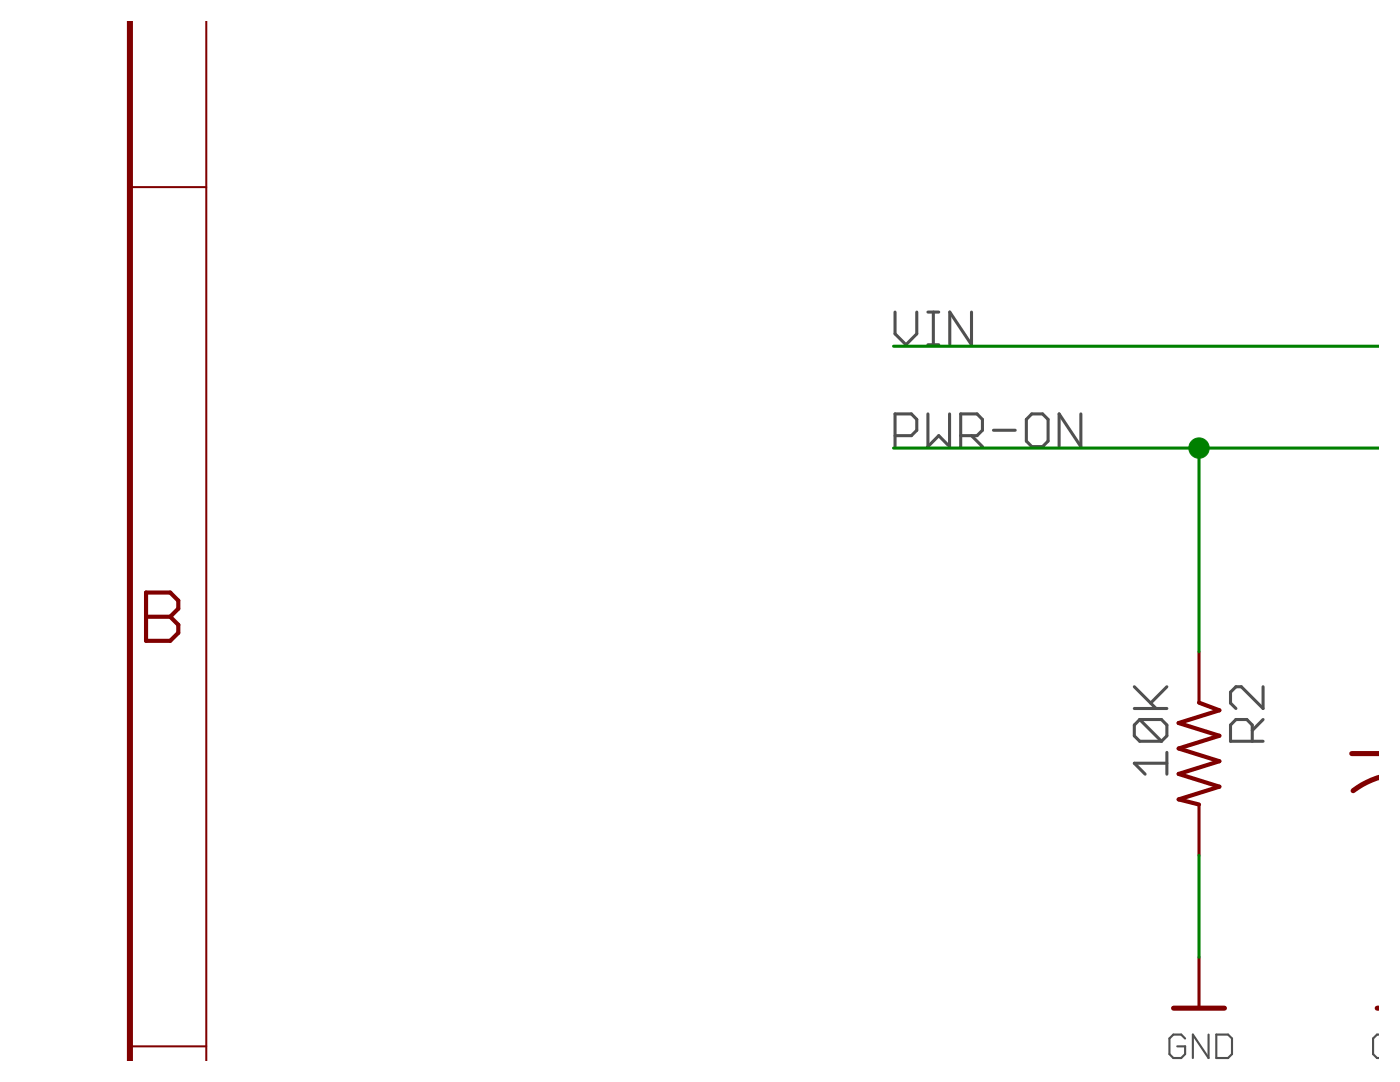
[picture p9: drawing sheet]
<svg xmlns="http://www.w3.org/2000/svg" width="279mm" height="216mm" viewBox="0 0 279 216" stroke-linecap="round" stroke-linejoin="round" font-family="sans-serif">
<path d="M236.5 207.2l-.8-.8h-1.5l-.8 .8v3.1l.8 .8h1.5l.8-.8v-1.5h-1.6M241.2 206.4v4.7l-3.1-4.7v4.7M242.7 206.4h2.4l.8 .8v3.1l-.8 .8h-2.4zM275.3 206.4h-.5l-.8 .8v3.1l.8 .8h.5" fill="none" stroke="#505050" stroke-width=".42"/>
<g fill="none" stroke="#505050" stroke-width=".61">
<path d="M178.6 62.3v4.3l2.2 2.2 2.2-2.2v-4.3M185.2 68.8h2.1M185.2 62.3h2.1M186.3 62.3v6.5M193.9 62.3v6.5l-4.4-6.5v6.5M178.6 86.9h3.3l1.1-1v-2.2l-1.1-1.1h-3.3v6.5M185.2 82.6v6.5l2.1-2.2 2.2 2.2v-6.5M191.7 86.9h3.3l1.1-1v-2.2l-1.1-1.1h-3.3v6.5M193.9 86.9l2.2 2.2M198.3 85.9h4.3M205.9 82.6h2.2l1.1 1.1v4.3l-1.1 1.1h-2.2l-1.1-1.1v-4.3zM215.7 82.6v6.5l-4.3-6.5v6.5"/>
<path d="M226.4 137l4.3 4.4M232.9 137l-3.3 3.3M252.1 137v4.4l-4.4-4.4h-1l-1.1 1.1v2.2l1.1 1.1M226.4 141.4h6.5M227.5 143.6h4.3l1.1 1.1v2.1l-1.1 1.1M227.5 143.6l-1.1 1.1v2.1l1.1 1.1h4.3M227.5 143.6l4.3 4.3M232.9 152.3h-6.5l2.1 2.2M232.9 150.1v4.4M249.9 147.9v-3.2l-1.1-1.1h-2.1l-1.1 1.1v3.2h6.5M252.1 143.6l-2.2 2.2"/>
</g>
<path d="M25.9 4.1v207.7" fill="none" stroke="#800000" stroke-width="1.2"/>
<path d="M41.2 4.1v207.7M25.9 37.3h15.3M25.9 208.8h15.3" fill="none" stroke="#800000" stroke-width=".4"/>
<path d="M29.1 118.2h4.9l1.6 1.6v1.7l-1.6 1.6 1.6 1.6v1.6l-1.6 1.6h-4.9zM29.1 123.1h4.9M239.3 140.2l4.1 1.5-8.2 2.6 8.2 2.5-8.2 2.6 8.2 2.5-8.2 2.5 8.2 2.6-8.2 2.5 4.1 1" fill="none" stroke="#800000" stroke-width=".83"/>
<path d="M269.8 150.4h5.5M275.3 155.1l-2.5 1-2.8 1.7M234.2 201.2h10.2M274.8 201.2h.5" fill="none" stroke="#800000" stroke-width="1"/>
<path d="M239.3 130v10.2M239.3 160.5v10.2M239.3 191v10.2" fill="none" stroke="#800000" stroke-width=".61"/>
<path d="M178.3 69.1h97M178.3 89.4h97M239.3 89.4v40.6M239.3 170.7v20.3" fill="none" stroke="#008000" stroke-width=".61"/>
<circle cx="239.3" cy="89.4" r="2.03" fill="#008000" stroke="#008000" stroke-width=".2"/>
</svg>
